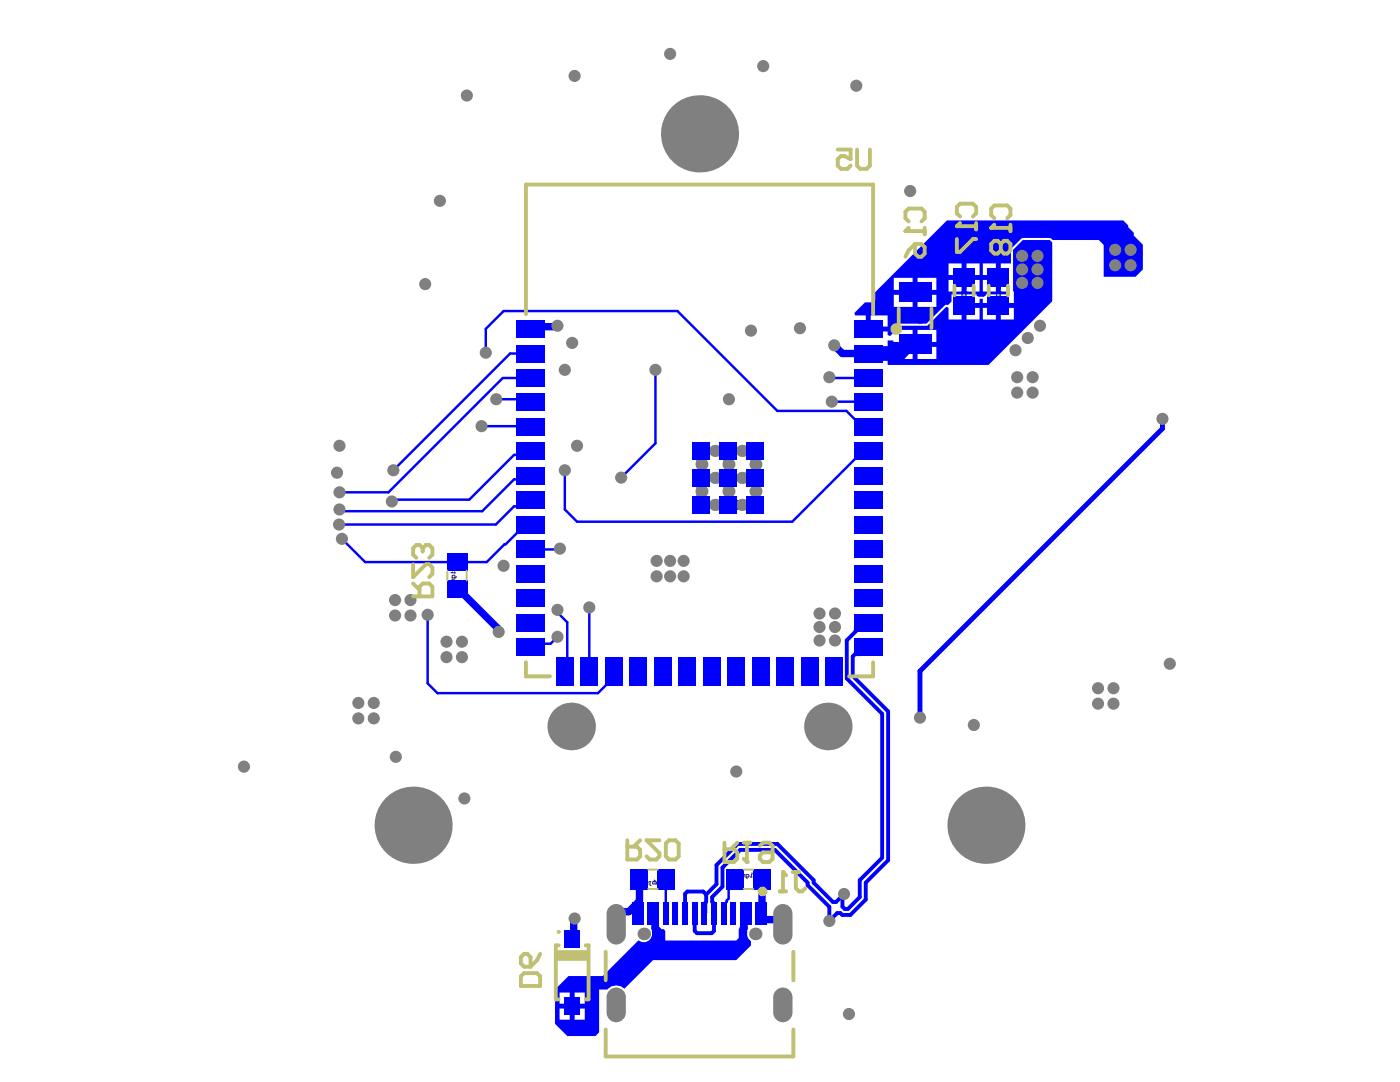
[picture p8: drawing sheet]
<svg xmlns="http://www.w3.org/2000/svg" width="279mm" height="216mm" viewBox="0 0 279 216" stroke-linecap="round" stroke-linejoin="round" font-family="sans-serif">
<g fill="none" stroke="#000" stroke-width=".2">
<path d="M192 58.2h.8M192 57.7l.7-.5h.1v.5M192 58.1v.3M192.1 58.6l-.1 .1 .1 .4h.6l.1-.1-.1-.4M192.8 58.2h.1M192.8 58.2l-.1 .2M198.9 58.1v.3M198.9 58.2h.7M199 58.6l-.1 .1 .1 .4h.5l.1-.1-.1-.4M199.2 57.3l.2-.1 .2 .1-.1 .4-.3-.1M199.2 57.3l-.1-.1-.2 .1 .1 .4 .2-.1M199.2 57.3v.3"/>
<path d="M199.6 58.2h.1M199.6 58.2l-.1 .2M183.2 62.7l.1-.1 .3 .1v.4l-.4-.1zM183.2 63.5v.2M183.2 63.6h.8M183.3 64l-.1 .1 .1 .4h.6l.1-.1-.1-.4M184 63.6h.1M184 63.6l-.1 .1M184 62.6l-.4 .5M90 114.3h.1M90 111.8h.8v.4l-.2 .1h-.5zM90.1 117.2h.5l.2 .2"/>
<path d="M90.3 116.5l.1 .3h.4v-.3l-.2-.2-.1 .2v.3M90.3 114.1v.2h.5M90.3 117.1v.3M90.3 118.5h.5M90.4 117.7l.4 .2-.2 .3-.3-.1zM90.5 112.6v.5l-.2-.1 .1-.4h.2l.2 .4M90.5 118.5l-.2 .4M90.6 111.2l.2 .1zM90.8 113.4l-.2 .5-.2-.5-.1 .5M90.8 114.1v.3M90.8 115.6h-.5l.1 .5h.4M91 115l-.1 .3h-.6v-.4l.3-.1 .2 .5"/>
<path d="M126.7 175.9l.1 .1zM127.3 175.9l.5 .1v.5l-.1 .2h-.4zM128.5 175.9l-.4 .1v.3l.4 .1 .1-.2h-.5M128.8 175.9h.4l.2 .1-.2 .2-.4 .1 .6 .1M129.6 175.9h.3M129.7 176.7h.1M129.7 175.9v.5h-.1M130.5 175.6l.3 .2v.6h-.4l-.1-.4 .5-.1M131 175.9v.5l.5-.1v-.4M132.3 176.2h-.4l-.1-.2 .1-.1h.4v.4l-.4 .1M132.6 176.4h.2M132.8 175.9l-.1 .1v.5"/>
<path d="M133.2 176l.4-.1 .1 .4-.4 .1zM134 176.2l.4 .2M134 175.9v.5M145.3 174.5l.4 .2M145.7 174.5v.5M146 174.6l.4-.1 .1 .4-.4 .1zM146.9 174.5h.2M147 174.4v.5l-.1 .1M147.8 174.5l-.4 .1v.4h.4l.1-.1-.1-.2h-.4M148.2 175l.1-.5h.4v.5M148.9 175l.5-.1-.1-.4h-.4v.6l.3 .2M149.8 175h.3"/>
<path d="M150 174.2h.1M150.1 174.5h-.1v.5M150.3 174.5l.6 .1-.6 .3 .6 .1M151.6 174.7h-.5l.1-.2 .4 .1v.3l-.4 .1M151.9 174.4l.5-.2v.8l-.5-.1zM152.9 174.9l.1 .1z"/>
</g>
<g fill="#00f">
<path d="M110.8 197.4l2.7-2.6h6.8l7.1-7.2a1.64 1.64 0 0 0 2 .1 1.64 1.64 0 0 0 .7-1.8l.3-.5h2.1l.3 .4v1.9h14.1l.5-.5v-1.8h1.4l.3 .5a1.58 1.58 0 0 0 .8 1.9v.8l-3 3h-16.6l-5.7 5.7a2.3 2.3 0 0 0-3.4 .1h-1.6v8.6l-.8 .7h-5.6l-2.4-2.4zM114.7 198v2.3h2v-2.3zM111.7 198v2.3h2v-2.3zM114.7 201.2v2.3h2v-2.3zM111.7 201.2v2.3h2v-2.3z"/>
<path d="M170.5 62.5l2.1-2.2h1.6l.3-.1 .2-.3v-1.6l14.3-14.3h35.2l1 1v.3l1.1 1.1v.6l1.8 1.8v5l-1.5 1.4h-6.3v-6.3l-1-1h-9.2l-.6-.4h-5.4l-.3 .1-1.9 2-.1 .3v2.7h-2.1v5.6h1.6l-.2 .5h-4.4v.3l-.4 .3h-.9l-.5-.3v-.3h-5v1.5l-.7 .7-.3-.1-.3 .1-3.7 3.7h-5.2l-.7 .5-.1 .3 .1 .3-1.4 1.4-.5-.3v-.7h-3.8v-.4h-.5v-2.8h-2.1zM196.1 52.6v2.3h2.7v-2.3zM192.9 52.6v2.3h2.6v-2.3zM189.3 52.6v2.3h2.6v-2.3zM183.1 55.4v2.5h3.8v-2.5zM178.4 55.4v2.5h3.7v-2.5zM196.1 55.9v2.3h2.7v-2.3zM192.9 55.9v2.3h2.6v-2.3zM189.3 55.9v2.3h2.6v-2.3zM183.1 58.8v2.4h3.8v-2.4zM178.4 58.8v2.4h3.7v-2.4zM173.8 62.9v2.3h3.3v-2.3z"/>
<path d="M173.3 70h3.8v-2.1h1.1l.1 .3h3.8v-2.4h-2.6l-.2-.4 .4-.4h5.4l3.8-3.8 .4 .2v2.4h2.6v-2.9h.5v-.4h3.1v-.9h.6v.9h6.2v-2.4h-.1v-8.2l1.9-2h5.4l.5 .5v11.7l-12.7 12.7h-20.2v-1.8h-3.8zM199.7 61.4v2.4h2.6v-2.4zM196.1 61.4v2.4h2.7v-2.4zM192.9 61.4v2.4h2.6v-2.4zM183.1 65.8v2.4h3.8v-2.4zM183.1 69.2v2.4h3.8v-2.4zM178.4 69.2v2.4h3.7v-2.4z"/>
</g>
<path d="M176.1 142.4v28.8l-4.5 4.4v3.4M147.7 169.6l-3.5 3.5M162.4 176.1l3.8 3.9M168.1 178.7v2.2l.5 .5M142.3 182l.2 .2" fill="none" stroke="#00f" stroke-width=".77"/>
<path d="M140 90v2.7M140 95.4v5.3M142.7 90h2.7v2.7M142.7 95.4h2.7v2.7M148.1 90h2.7v2.7M148.1 95.4h2.7M142.7 100.7h8.1" fill="none" stroke="#00f" stroke-width="2"/>
<path d="M111.3 65l-.2 .2h-4.7l-.5 .5M91.2 117.5h.3l7.8 7.9v.5l.2 .2M127.6 175.5v4.3l-2.1 2.1h-1.4l-1.1 1.1v1.4M152.1 175.5v6.6l-.2 .1v.9l.4 .4h3l.9 .9" fill="none" stroke="#00f" stroke-width="1.5"/>
<path d="M232 83.6v1.9l-48.4 48.4v9.3" fill="none" stroke="#00f" stroke-width=".98"/>
<path d="M104.8 104.7l-7.7 7.5h-24.2M145 180l-.6 .6" fill="none" stroke="#00f" stroke-width=".49"/>
<circle cx="165.5" cy="183.8" r=".38" fill="#00f"/>
<g fill="none" stroke="#00f" stroke-width=".77">
<path d="M169 135.4l7.1 7M170.2 131v3.9l7 7v29.8l-4.4 4.4v3.4l-3.1 3.1h-1.6l-.4-.4M170.6 130.5h1.3M173.3 124.3h-1.2l-1.3 1.3v.4l-1.8 1.8M136.7 178.3l.5-.4h3.1l.6 .6M140.9 179.9l-.1 .2M143 172.6l4.2-4.2h7.9l7.3 7.2M144.2 173.1v3.8l-2.1 2.1v.9l.2 .2v1.9M161.2 176.1v.5l4.3 4.4v2.8l1.6-1.6M166.2 180h.7M168.4 178.4l-.3 .3M171.6 179l-2.4 2.4h-.6"/>
<path d="M138.6 182.2v3.6l.5 .4h2.9l.5-.4v-3.6M140.8 182l-.2 .2"/>
</g>
<path d="M114.7 183.3l-.2 .2v3.5l-.3 .3M148.3 187.3l.1 1.3M148.5 185.2l-.2 .2" fill="none" stroke="#00f" stroke-width="1.5"/>
<path d="M99 79.7h6.3l.6 .6M100.3 75.4l-22.8 22.8M100.5 62.1l-3.6 3.5v4.8M101.8 70.5l-23.3 23.3M130.8 73.8v14.7l-6.8 6.8M96.1 85h9.7l.1 .2M173.3 90.1h-1.2l-14 14h-42.9l-2.5-2.4v-7.9M117.6 121.2v12.8M145 179.7v.3M144.4 180.6v1.6" fill="none" stroke="#00f" stroke-width=".49"/>
<circle cx="117.6" cy="121.2" r=".24" fill="#00f"/>
<g fill="none" stroke="#00f" stroke-width=".49">
<path d="M100.3 75.4h5.6M100.5 62.1h34.7l19.9 19.9h13.8l3.2 3.2h1.2M101.8 70.5h4.1M165.5 75.3l.2 .1h7.6M67.7 98.2h9.8M105.9 95l-.7 .7h-2.6l-6.4 6.3h-28.1l-.4-.3M105.9 90.1l-.7 .7h-2.6l-8.9 8.9h-15.1l-.4 .4M105.9 99.9l-1.1 1.1h-2.2l-3.6 3.7h-31.3M166 80.2h7.1l.2 .1M68.2 107.5l4.7 4.7M104.8 104.7h1.1M111.7 109.5l-.1 .1h-5.7"/>
<path d="M85.3 122.7v13.7l2 1.9h32l3.2-3.1v-1.2M111.3 121.7v.5l1.9 2v9.3l-.5 .5M111.3 127.1l-1.4 1.3h-3.2l-.8 .8M133 175.5l-.1 .1v6.6M146.7 175.5l-1.3 1.2v2.6l-.4 .4"/>
</g>
<path d="M166.5 68.9l1.6 1.6h5.2M130.4 182.2l.4 .4v2.6l.5 .6v2.8M148.3 185.4v1.9M148.8 182.2l-.3 .4v2.6" fill="none" stroke="#00f" stroke-width="1.5"/>
<path d="M169 127.8v7.6M170.6 130.5l-.4 .5M173.3 129.2l-1.4 1.3M136.7 178.3v3.9M143 172.6v3.8l-2.1 2.1v1.4M147.7 169.6h6.9l6.6 6.5M162.4 175.6v.5M168.1 178.7l-1.2 1.3M140.8 180.1v1.9M167.1 182.2h.6" fill="none" stroke="#00f" stroke-width=".77"/>
<path d="M182.6 68.7h-1.3l-1.8 1.8h-6.2" fill="none" stroke="#00f" stroke-width="2.9"/>
<g fill="#808080">
<path d="M121.1 186.5h1.9v2a1.92 1.92 0 0 1-1.9-2z"/>
<path d="M123 186.5h1.9a1.92 1.92 0 0 1-1.9 2z"/>
<path d="M123 180.4a1.92 1.92 0 0 1 1.9 1.9h-1.9z"/>
<path d="M121.6 181l.9-.5 .5-.1v1.9h-1.9v-.5z"/>
<path d="M154.3 186.5h1.9v2a1.92 1.92 0 0 1-1.9-2z"/>
<path d="M156.2 186.5h2a1.92 1.92 0 0 1-2 2z"/>
<path d="M156.2 180.4a1.92 1.92 0 0 1 2 1.9h-2z"/>
<path d="M154.9 181l.8-.5 .5-.1v1.9h-1.9l.1-.5z"/>
<path d="M154.3 202.1h1.9v1.9a1.92 1.92 0 0 1-1.9-1.9z"/>
<path d="M156.2 202.1h2a1.92 1.92 0 0 1-2 1.9z"/>
<path d="M156.2 197a1.92 1.92 0 0 1 2 2h-2z"/>
<path d="M154.9 197.6l.8-.5 .5-.1v2h-1.9l.1-.5z"/>
<path d="M121.1 202.1h1.9v1.9a1.92 1.92 0 0 1-1.9-1.9z"/>
<path d="M123 202.1h1.9a1.92 1.92 0 0 1-1.9 1.9z"/>
<path d="M123 197a1.92 1.92 0 0 1 1.9 2h-1.9z"/>
<path d="M121.6 197.6l.9-.5 .5-.1v2h-1.9v-.5z"/>
<circle cx="166.6" cy="127.8" r="1.21"/>
<circle cx="159.6" cy="65.5" r="1.21"/>
<circle cx="48.7" cy="153" r="1.21"/>
<circle cx="222.6" cy="49.9" r="1.21"/>
<circle cx="225.6" cy="49.9" r="1.21"/>
<circle cx="225.6" cy="52.9" r="1.21"/>
<circle cx="222.6" cy="52.9" r="1.21"/>
<circle cx="207.6" cy="65" r="1.21"/>
<circle cx="205.1" cy="67.4" r="1.21"/>
<circle cx="202.7" cy="69.9" r="1.21"/>
<circle cx="181.6" cy="38.1" r="1.21"/>
<circle cx="149.9" cy="66" r="1.21"/>
<circle cx="145.5" cy="79.7" r="1.21"/>
<circle cx="166.6" cy="122.4" r="1.21"/>
<circle cx="163.6" cy="122.4" r="1.21"/>
<circle cx="163.6" cy="125.1" r="1.21"/>
<circle cx="166.6" cy="125.1" r="1.21"/>
<circle cx="163.6" cy="127.8" r="1.21"/>
<circle cx="219.1" cy="137.3" r="1.21"/>
<circle cx="222.2" cy="137.3" r="1.21"/>
<circle cx="222.2" cy="140.4" r="1.21"/>
<circle cx="219.1" cy="140.4" r="1.21"/>
<circle cx="114.2" cy="68.4" r="1.21"/>
<circle cx="67.3" cy="94.3" r="1.21"/>
<circle cx="92.2" cy="128" r="1.21"/>
<circle cx="89.1" cy="128" r="1.21"/>
<circle cx="89.1" cy="131.1" r="1.21"/>
<circle cx="92.2" cy="131.1" r="1.21"/>
<circle cx="111.3" cy="65" r="1.21"/>
<circle cx="169.4" cy="202.3" r="1.21"/>
<circle cx="93.2" cy="19.1" r="1.21"/>
<circle cx="87.8" cy="40.1" r="1.21"/>
<circle cx="79" cy="151" r="1.21"/>
<circle cx="100.5" cy="112.9" r="1.21"/>
<circle cx="92.7" cy="159.3" r="1.21"/>
<circle cx="74.6" cy="143.3" r="1.21"/>
<circle cx="71.5" cy="143.3" r="1.21"/>
<circle cx="71.5" cy="140.3" r="1.21"/>
<circle cx="74.6" cy="140.3" r="1.21"/>
<circle cx="99.5" cy="126.1" r="1.21"/>
<circle cx="183.6" cy="143.2" r="1.21"/>
<circle cx="232" cy="83.6" r="1.21"/>
<circle cx="81.9" cy="119.7" r="1.21"/>
<circle cx="78.8" cy="119.7" r="1.21"/>
<circle cx="78.8" cy="122.8" r="1.21"/>
<circle cx="81.9" cy="122.8" r="1.21"/>
<circle cx="114.7" cy="183.3" r="1.21"/>
<circle cx="130.8" cy="73.8" r="1.21"/>
<circle cx="124" cy="95.3" r="1.21"/>
<circle cx="96.9" cy="70.4" r="1.21"/>
<circle cx="112.7" cy="73.8" r="1.21"/>
<circle cx="96.1" cy="85" r="1.21"/>
<circle cx="84.9" cy="56.7" r="1.21"/>
<circle cx="170.9" cy="17.1" r="1.21"/>
<circle cx="152.3" cy="13.2" r="1.21"/>
<circle cx="133.7" cy="10.8" r="1.21"/>
<circle cx="114.7" cy="15.2" r="1.21"/>
<circle cx="78.5" cy="93.8" r="1.21"/>
<circle cx="99" cy="79.7" r="1.21"/>
<circle cx="117.6" cy="121.2" r="1.21"/>
<circle cx="112.7" cy="93.8" r="1.21"/>
<circle cx="111.3" cy="121.7" r="1.21"/>
<circle cx="111.3" cy="127.1" r="1.21"/>
<circle cx="166" cy="80.2" r="1.21"/>
<circle cx="203" cy="75.3" r="1.21"/>
<circle cx="206.1" cy="75.3" r="1.21"/>
<circle cx="203" cy="78.3" r="1.21"/>
<circle cx="206.1" cy="78.3" r="1.21"/>
<circle cx="136.4" cy="115" r="1.21"/>
<circle cx="133.7" cy="111.9" r="1.21"/>
<circle cx="136.4" cy="111.9" r="1.21"/>
<circle cx="131" cy="111.9" r="1.21"/>
<circle cx="133.7" cy="115" r="1.21"/>
<circle cx="131" cy="115" r="1.21"/>
<circle cx="115.2" cy="88.9" r="1.21"/>
<circle cx="168.4" cy="178.4" r="1.21"/>
<circle cx="165.5" cy="183.8" r="1.21"/>
<circle cx="85.3" cy="122.7" r="1.21"/>
<circle cx="111.7" cy="109.5" r="1.21"/>
<circle cx="67.7" cy="88.9" r="1.21"/>
<circle cx="78.2" cy="100.1" r="1.21"/>
<circle cx="67.7" cy="104.7" r="1.21"/>
<circle cx="207.1" cy="51.1" r="1.21"/>
<circle cx="204" cy="51.1" r="1.21"/>
<circle cx="207.1" cy="53.8" r="1.21"/>
<circle cx="207.1" cy="56.5" r="1.21"/>
<circle cx="204" cy="53.8" r="1.21"/>
<circle cx="204" cy="56.5" r="1.21"/>
<circle cx="166.5" cy="68.9" r="1.21"/>
<circle cx="68.2" cy="107.5" r="1.21"/>
<circle cx="67.7" cy="98.2" r="1.21"/>
<circle cx="67.7" cy="101.7" r="1.21"/>
<circle cx="146.9" cy="153.9" r="1.21"/>
<circle cx="194.4" cy="144.7" r="1.21"/>
<circle cx="233.5" cy="132.4" r="1.21"/>
<circle cx="165.5" cy="75.3" r="1.21"/>
<circle cx="114" cy="145" r="4.7"/>
<circle cx="82.4" cy="164.7" r="7.7"/>
<circle cx="165.2" cy="145" r="4.7"/>
<circle cx="140" cy="98.1" r="1.21"/>
<circle cx="145.4" cy="98.1" r="1.21"/>
<circle cx="140" cy="92.7" r="1.21"/>
<circle cx="148.1" cy="95.4" r="1.21"/>
<circle cx="142.7" cy="90" r="1.21"/>
<circle cx="142.7" cy="95.4" r="1.21"/>
<circle cx="145.4" cy="92.7" r="1.21"/>
<circle cx="148.1" cy="90" r="1.21"/>
<circle cx="139.6" cy="26.7" r="7.7"/>
<circle cx="150.8" cy="92.7" r="1.21"/>
<circle cx="150.7" cy="186.4" r="1.25"/>
<circle cx="128.5" cy="186.4" r="1.25"/>
<circle cx="148.1" cy="100.7" r="1.21"/>
<circle cx="150.8" cy="98.1" r="1.21"/>
<circle cx="142.7" cy="100.7" r="1.21"/>
<circle cx="196.8" cy="164.7" r="7.7"/>
</g>
<g fill="#808080">
<path d="M123 180.4l1.9 1.9v4.2l-1.9 2-1.9-2v-4.2z" fill-rule="evenodd"/>
<path d="M154.3 182.3l1.9-1.9 2 1.9v4.2l-2 2-1.9-2z" fill-rule="evenodd"/>
<path d="M154.3 199l1.9-2 2 2v3.1l-2 1.9-1.9-1.9z" fill-rule="evenodd"/>
<path d="M123 197l1.9 2v3.1l-1.9 1.9-1.9-1.9v-3.1z" fill-rule="evenodd"/>
</g>
<g fill="#00f">
<path d="M112.6 199h3.1v3.5h-3.1z" fill-rule="evenodd"/>
<path d="M112.6 185.6h3.1v3.4h-3.1z" fill-rule="evenodd"/>
<path d="M89.2 110.4h4v3.5h-4z" fill-rule="evenodd"/>
<path d="M89.2 115.8h4v3.5h-4z" fill-rule="evenodd"/>
<path d="M147.7 180h2.3v4.4h-2.3z" fill-rule="evenodd"/>
<path d="M129.2 180h2.3v4.4h-2.3z" fill-rule="evenodd"/>
<path d="M136.1 180h1.2v4.4h-1.2z" fill-rule="evenodd"/>
<path d="M138.1 180h1.1v4.4h-1.1z" fill-rule="evenodd"/>
<path d="M145.8 180h1.1v4.4h-1.1z" fill-rule="evenodd"/>
<path d="M143.8 180h1.2v4.4h-1.2z" fill-rule="evenodd"/>
<path d="M134.2 180h1.2v4.4h-1.2z" fill-rule="evenodd"/>
<path d="M132.3 180h1.1v4.4h-1.1z" fill-rule="evenodd"/>
<path d="M150.8 180h2.3v4.4h-2.3z" fill-rule="evenodd"/>
<path d="M126.1 180h2.3v4.4h-2.3z" fill-rule="evenodd"/>
<path d="M143.6 93.6h3.5v3.5h-3.5z" fill-rule="evenodd"/>
<path d="M170.4 63.9h5.8v3.5h-5.8z" fill-rule="evenodd"/>
<path d="M149 93.6h3.5v3.5h-3.5z" fill-rule="evenodd"/>
<path d="M138.3 93.6h3.4v3.5h-3.4z" fill-rule="evenodd"/>
<path d="M149 99h3.5v3.5h-3.5z" fill-rule="evenodd"/>
<path d="M143.6 99h3.5v3.5h-3.5z" fill-rule="evenodd"/>
<path d="M138.3 99h3.4v3.5h-3.4z" fill-rule="evenodd"/>
<path d="M149 88.2h3.5v3.5h-3.5z" fill-rule="evenodd"/>
<path d="M143.6 88.2h3.5v3.5h-3.5z" fill-rule="evenodd"/>
<path d="M138.3 88.2h3.4v3.5h-3.4z" fill-rule="evenodd"/>
<path d="M170.4 68.8h5.8v3.5h-5.8z" fill-rule="evenodd"/>
<path d="M170.4 73.7h5.8v3.5h-5.8z" fill-rule="evenodd"/>
<path d="M170.4 78.6h5.8v3.4h-5.8z" fill-rule="evenodd"/>
<path d="M170.4 83.5h5.8v3.4h-5.8z" fill-rule="evenodd"/>
<path d="M170.4 88.4h5.8v3.4h-5.8z" fill-rule="evenodd"/>
<path d="M170.4 93.2h5.8v3.5h-5.8z" fill-rule="evenodd"/>
<path d="M170.4 98.1h5.8v3.5h-5.8z" fill-rule="evenodd"/>
<path d="M170.4 103h5.8v3.5h-5.8z" fill-rule="evenodd"/>
<path d="M170.4 107.9h5.8v3.5h-5.8z" fill-rule="evenodd"/>
<path d="M170.4 112.8h5.8v3.5h-5.8z" fill-rule="evenodd"/>
<path d="M170.4 117.7h5.8v3.4h-5.8z" fill-rule="evenodd"/>
<path d="M170.4 122.6h5.8v3.4h-5.8z" fill-rule="evenodd"/>
<path d="M170.4 127.5h5.8v3.4h-5.8z" fill-rule="evenodd"/>
<path d="M164.8 131.1h3.4v5.8h-3.4z" fill-rule="evenodd"/>
<path d="M103 127.5h5.8v3.4h-5.8z" fill-rule="evenodd"/>
<path d="M103 122.6h5.8v3.4h-5.8z" fill-rule="evenodd"/>
<path d="M103 117.7h5.8v3.4h-5.8z" fill-rule="evenodd"/>
<path d="M103 112.8h5.8v3.5h-5.8z" fill-rule="evenodd"/>
<path d="M103 107.9h5.8v3.5h-5.8z" fill-rule="evenodd"/>
<path d="M103 103h5.8v3.5h-5.8z" fill-rule="evenodd"/>
<path d="M103 98.1h5.8v3.5h-5.8z" fill-rule="evenodd"/>
<path d="M103 93.2h5.8v3.5h-5.8z" fill-rule="evenodd"/>
<path d="M103 88.4h5.8v3.4h-5.8z" fill-rule="evenodd"/>
<path d="M103 83.5h5.8v3.4h-5.8z" fill-rule="evenodd"/>
<path d="M103 78.6h5.8v3.4h-5.8z" fill-rule="evenodd"/>
<path d="M103 73.7h5.8v3.5h-5.8z" fill-rule="evenodd"/>
<path d="M103 68.8h5.8v3.5h-5.8z" fill-rule="evenodd"/>
<path d="M103 63.9h5.8v3.5h-5.8z" fill-rule="evenodd"/>
<path d="M159.9 131.1h3.4v5.8h-3.4z" fill-rule="evenodd"/>
<path d="M155 131.1h3.4v5.8h-3.4z" fill-rule="evenodd"/>
<path d="M150.1 131.1h3.5v5.8h-3.5z" fill-rule="evenodd"/>
<path d="M145.2 131.1h3.5v5.8h-3.5z" fill-rule="evenodd"/>
<path d="M140.3 131.1h3.5v5.8h-3.5z" fill-rule="evenodd"/>
<path d="M135.4 131.1h3.5v5.8h-3.5z" fill-rule="evenodd"/>
<path d="M130.5 131.1h3.5v5.8h-3.5z" fill-rule="evenodd"/>
<path d="M125.7 131.1h3.4v5.8h-3.4z" fill-rule="evenodd"/>
<path d="M120.8 131.1h3.4v5.8h-3.4z" fill-rule="evenodd"/>
<path d="M115.9 131.1h3.4v5.8h-3.4z" fill-rule="evenodd"/>
<path d="M111 131.1h3.5v5.8h-3.5z" fill-rule="evenodd"/>
<path d="M179.4 66.8h6.5v3.9h-6.5z" fill-rule="evenodd"/>
<path d="M179.4 56.4h6.5v3.9h-6.5z" fill-rule="evenodd"/>
<path d="M197.1 59.1h4.3v3.7h-4.3z" fill-rule="evenodd"/>
<path d="M197.1 53.5h4.3v3.7h-4.3z" fill-rule="evenodd"/>
<path d="M190.3 59.1h4.2v3.7h-4.2z" fill-rule="evenodd"/>
<path d="M190.3 53.5h4.2v3.7h-4.2z" fill-rule="evenodd"/>
<path d="M145 173.4h3.4v4.1h-3.4z" fill-rule="evenodd"/>
<path d="M150.3 173.4h3.5v4.1h-3.5z" fill-rule="evenodd"/>
<path d="M131.3 173.4h3.4v4.1h-3.4z" fill-rule="evenodd"/>
<path d="M125.9 173.4h3.5v4.1h-3.5z" fill-rule="evenodd"/>
<path d="M141.9 180h1.2v4.4h-1.2z" fill-rule="evenodd"/>
<path d="M140 180h1.1v4.4h-1.1z" fill-rule="evenodd"/>
</g>
<path d="M111.3 191.1h5.8M111.3 190.2h5.8" fill="none" stroke="#c0c073" stroke-width="1.2"/>
<g fill="none" stroke="#c0c073" stroke-width=".77">
<path d="M190.5 57v1.9M194.3 57v1.9M197.3 57v1.9M201.2 57v1.9M105 62.7v-25.9h69.2v25.9M179.4 61.6v3.9M185.9 61.6v3.9M82.4 119h3.9v-1.9l-.6-.7h-1.3l-.7 .7v1.9M82.4 112.6v2.6l2.6-2.6h.7l.6 .6v1.3l-.6 .7M82.4 116.4l1.3 1.3M85 108.7h.7l.6 .7v1.3l-.6 .6M105 132.1v2.9h4.8"/>
<path d="M174.2 132.1v2.9h-4.7M111.5 188.6h-.6v10.8h.6M116.9 188.6h.6v10.8h-.6M120.9 189.9v5.7M158.3 189.9v5.7M120.9 205.4v5.4h37.4v-5.4"/>
</g>
<path d="M89.3 113.9v1.9M93.1 113.9v1.9M129.4 177.4h1.9M129.4 173.5h1.9M148.4 177.4h1.9M148.4 173.5h1.9" fill="none" stroke="#c0c073" stroke-width=".39"/>
<circle cx="85" cy="108.7" r=".38" fill="#c0c073"/>
<g fill="none" stroke="#c0c073" stroke-width=".77">
<path d="M167.2 29.8h2.6v2l-1.3-.7h-.7l-.6 .7v1.3l.6 .6h1.3l.7-.6M171 29.8v3.3l.7 .6h1.3l.6-.6v-3.3M84.4 109.4v.6M84.4 109.4l-.7-.7h-.6l-.7 .7v1.3l.7 .6M85 108.7l-.6 .7M125.2 167.7v3.8h1.9l.7-.6v-1.3l-.7-.7h-1.9M127.8 167.7l-1.3 1.2M131.6 167.7h-2.6l2.6 2.5v.7l-.6 .6h-1.3l-.7-.6M132.9 168.3l.6-.6h1.3l.6 .6v2.6l-.6 .6h-1.3l-.6-.6zM144.6 168.2v3.8h1.9l.6-.6v-1.3l-.6-.7h-1.9M147.1 168.2l-1.2 1.2M148.4 168.2h1.3"/>
<path d="M149.1 168.2v3.8"/>
</g>
<circle cx="149.1" cy="172" r=".38" fill="#c0c073"/>
<path d="M148.4 171.4l.7 .6M151.6 168.8l.7-.6h1.3l.6 .6v2.6l-.6 .6h-1.3l-.7-.6v-.7l.7-.6h1.9M155.6 177.9h1.3M156.3 174v3.9M158.2 174h1.3M158.8 174v3.2l.7 .7h.6l.6-.7" fill="none" stroke="#c0c073" stroke-width=".77"/>
<circle cx="156.3" cy="174" r=".38" fill="#c0c073"/>
<path d="M197.8 45.5h3.9M198.4 43.6l-.6-.7v-1.3l.6-.6h2.6l.7 .6v1.3l-.7 .7M201.7 44.8v1.3M156.3 174l.6 .7M104 194.8l.6-.6h2.6l.6 .6v1.9h-3.8zM104 191l.6-.7h.6l.7 .7v1.9h-1.3l-.6-.6zM107.8 190.3l-.6 1.3-1.3 1.3" fill="none" stroke="#c0c073" stroke-width=".77"/>
<circle cx="197.8" cy="45.5" r=".38" fill="#c0c073"/>
<path d="M191 45.1h3.8M191.6 43.2l-.6-.6v-1.3l.6-.7h2.6l.6 .7v1.3l-.6 .6M194.8 44.5v1.3M198.4 44.8l-.6 .7M199.7 48.7l-.6-.7h-.7l-.6 .7v1.3l.6 .6h.7l.6-.6M199.7 48.7l.7-.7h.6l.7 .7v1.3l-.7 .6h-.6l-.7-.6M199.7 48.7v1.3" fill="none" stroke="#c0c073" stroke-width=".77"/>
<circle cx="191" cy="45.1" r=".38" fill="#c0c073"/>
<path d="M180.7 46.1h3.8M181.3 44.2l-.6-.7v-1.2l.6-.7h2.6l.6 .7v1.2l-.6 .7M184.5 45.5v1.3M191 47.7v2.6h.6l2.6-2.6h.6M191.6 44.5l-.6 .6" fill="none" stroke="#c0c073" stroke-width=".77"/>
<circle cx="180.7" cy="46.1" r=".38" fill="#c0c073"/>
<path d="M181.3 45.5l-.6 .6M182.6 48.7l-1.3 1.3-.6 1.2M182.6 48.7h1.3l.6 .6v1.3l-.6 .6h-.6l-.7-.6z" fill="none" stroke="#c0c073" stroke-width=".77"/>
<circle cx="111.5" cy="185.9" r=".19" fill="none" stroke="#c0c073" stroke-width=".39"/>
<circle cx="152.2" cy="177.9" r=".48" fill="none" stroke="#c0c073" stroke-width=".96"/>
<circle cx="178.9" cy="65.7" r=".39" fill="none" stroke="#c0c073" stroke-width="1.5"/>
</svg>
